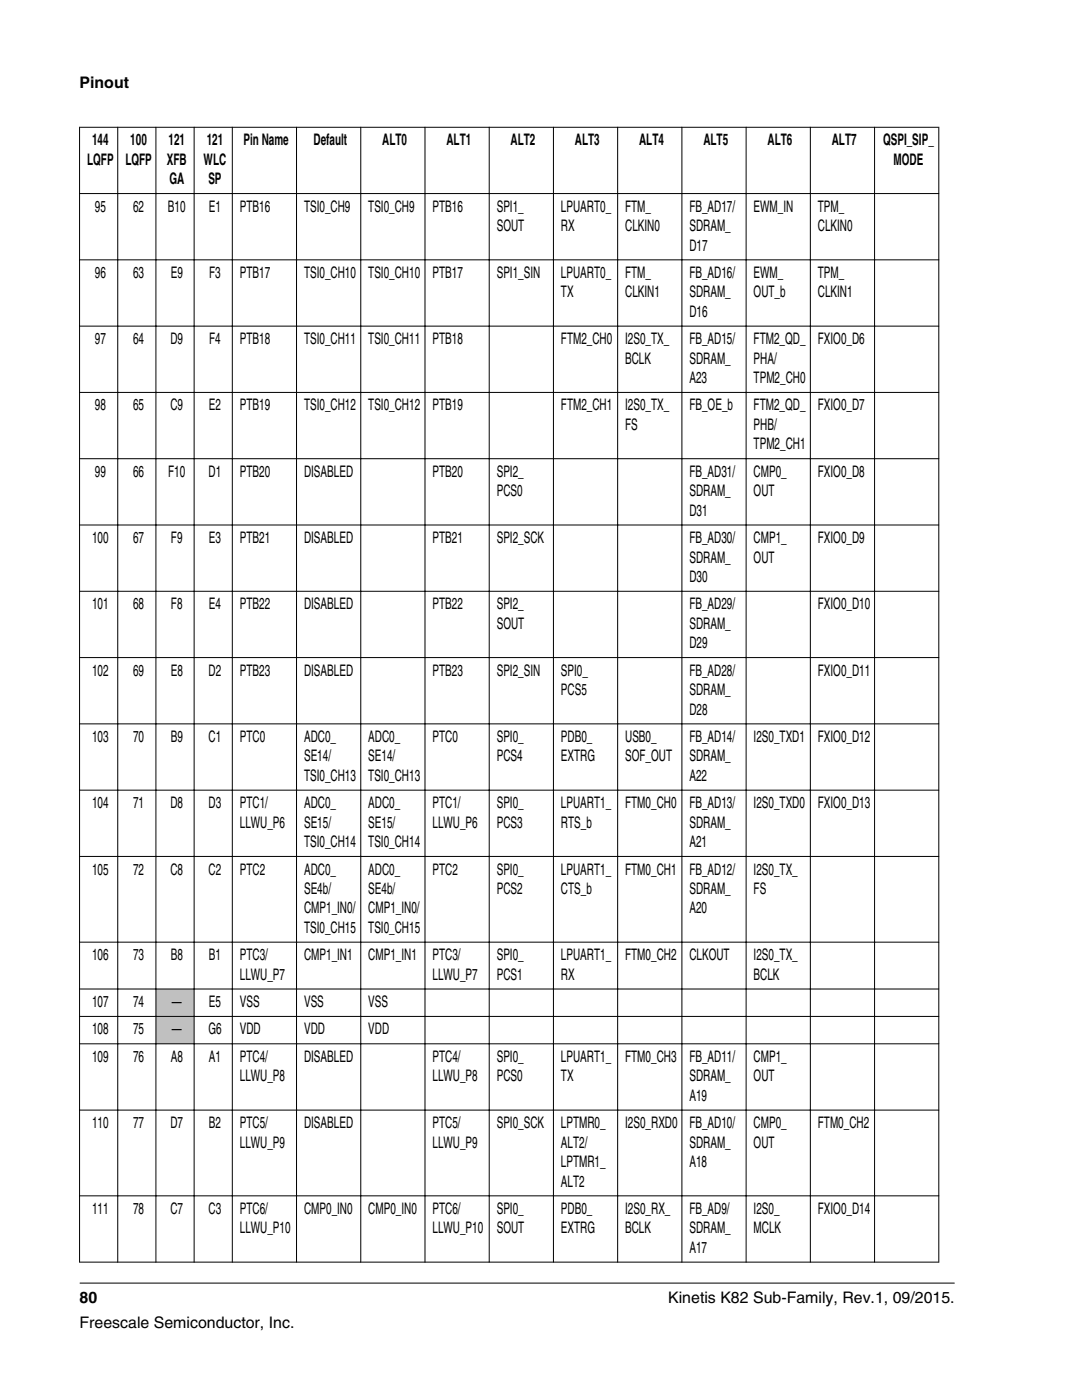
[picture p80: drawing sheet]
<svg xmlns="http://www.w3.org/2000/svg" width="216mm" height="279mm" viewBox="0 0 216 279" stroke-linecap="round" stroke-linejoin="round" font-family="sans-serif">
<defs><g id="words">
<g font-size="3.2">
<text x="15.9" y="17.5">Pinout</text>
<text x="18.4" y="29">144</text>
<text x="26" y="29">100</text>
<text x="33.6" y="29">121</text>
<text x="41.2" y="29">121</text>
<text x="48.6" y="29">Pin Name</text>
<text x="62.6" y="29">Default</text>
<text x="76.3" y="29">ALT0</text>
<text x="89.1" y="29">ALT1</text>
<text x="101.9" y="29">ALT2</text>
<text x="114.7" y="29">ALT3</text>
<text x="127.5" y="29">ALT4</text>
<text x="140.3" y="29">ALT5</text>
<text x="153.2" y="29">ALT6</text>
<text x="166" y="29">ALT7</text>
<text x="176.2" y="29">QSPI_SIP_</text>
<text x="17.4" y="32.9">LQFP</text>
<text x="25" y="32.9">LQFP</text>
<text x="33.3" y="32.9">XFB</text>
<text x="40.6" y="32.9">WLC</text>
<text x="178.3" y="32.9">MODE</text>
<text x="33.8" y="36.8">GA</text>
<text x="41.6" y="36.8">SP</text>
<text x="18.9" y="42.2">95</text>
<text x="26.6" y="42.2">62</text>
<text x="33.5" y="42.2">B10</text>
<text x="41.7" y="42.2">E1</text>
<text x="47.9" y="42.2">PTB16</text>
<text x="60.7" y="42.2">TSI0_CH9</text>
<text x="73.5" y="42.2">TSI0_CH9</text>
<text x="86.3" y="42.2">PTB16</text>
<text x="99.1" y="42.2">SPI1_</text>
<text x="99.1" y="46.1">SOUT</text>
<text x="111.9" y="42.2">LPUART0_</text>
<text x="111.9" y="46.1">RX</text>
<text x="124.7" y="42.2">FTM_</text>
<text x="124.7" y="46.1">CLKIN0</text>
<text x="137.6" y="42.2">FB_AD17/</text>
<text x="137.6" y="46.1">SDRAM_</text>
<text x="150.4" y="42.2">EWM_IN</text>
<text x="163.2" y="42.2">TPM_</text>
<text x="163.2" y="46.1">CLKIN0</text>
<text x="137.6" y="50">D17</text>
<text x="18.9" y="55.5">96</text>
<text x="26.6" y="55.5">63</text>
<text x="34.1" y="55.5">E9</text>
<text x="41.7" y="55.5">F3</text>
<text x="47.9" y="55.5">PTB17</text>
<text x="60.7" y="55.5">TSI0_CH10</text>
<text x="73.5" y="55.5">TSI0_CH10</text>
<text x="86.3" y="55.5">PTB17</text>
<text x="99.1" y="55.5">SPI1_SIN</text>
<text x="111.9" y="55.5">LPUART0_</text>
<text x="111.9" y="59.3">TX</text>
<text x="124.7" y="55.5">FTM_</text>
<text x="124.7" y="59.3">CLKIN1</text>
<text x="137.6" y="55.5">FB_AD16/</text>
<text x="137.6" y="59.3">SDRAM_</text>
<text x="150.4" y="55.5">EWM_</text>
<text x="150.4" y="59.3">OUT_b</text>
<text x="163.2" y="55.5">TPM_</text>
<text x="163.2" y="59.3">CLKIN1</text>
<text x="137.6" y="63.2">D16</text>
<text x="18.9" y="68.7">97</text>
<text x="26.6" y="68.7">64</text>
<text x="34" y="68.7">D9</text>
<text x="41.7" y="68.7">F4</text>
<text x="47.9" y="68.7">PTB18</text>
<text x="60.7" y="68.7">TSI0_CH11</text>
<text x="73.5" y="68.7">TSI0_CH11</text>
<text x="86.3" y="68.7">PTB18</text>
<text x="111.9" y="68.7">FTM2_CH0</text>
<text x="124.7" y="68.7">I2S0_TX_</text>
<text x="137.6" y="68.7">FB_AD15/</text>
<text x="150.4" y="68.7">FTM2_QD_</text>
<text x="163.2" y="68.7">FXIO0_D6</text>
<text x="124.7" y="72.6">BCLK</text>
<text x="137.6" y="72.6">SDRAM_</text>
<text x="137.6" y="76.5">A23</text>
<text x="150.4" y="72.6">PHA/</text>
<text x="150.4" y="76.5">TPM2_CH0</text>
<text x="18.9" y="81.9">98</text>
<text x="26.6" y="81.9">65</text>
<text x="34" y="81.9">C9</text>
<text x="41.7" y="81.9">E2</text>
<text x="47.9" y="81.9">PTB19</text>
<text x="60.7" y="81.9">TSI0_CH12</text>
<text x="73.5" y="81.9">TSI0_CH12</text>
<text x="86.3" y="81.9">PTB19</text>
<text x="111.9" y="81.9">FTM2_CH1</text>
<text x="124.7" y="81.9">I2S0_TX_</text>
<text x="137.6" y="81.9">FB_OE_b</text>
<text x="150.4" y="81.9">FTM2_QD_</text>
<text x="163.2" y="81.9">FXIO0_D7</text>
<text x="124.7" y="85.8">FS</text>
<text x="150.4" y="85.8">PHB/</text>
<text x="150.4" y="89.7">TPM2_CH1</text>
<text x="18.9" y="95.2">99</text>
<text x="26.6" y="95.2">66</text>
<text x="33.6" y="95.2">F10</text>
<text x="41.6" y="95.2">D1</text>
<text x="47.9" y="95.2">PTB20</text>
<text x="60.7" y="95.2">DISABLED</text>
<text x="86.3" y="95.2">PTB20</text>
<text x="99.1" y="95.2">SPI2_</text>
<text x="137.6" y="95.2">FB_AD31/</text>
<text x="150.4" y="95.2">CMP0_</text>
<text x="163.2" y="95.2">FXIO0_D8</text>
<text x="99.1" y="99">PCS0</text>
<text x="137.6" y="99">SDRAM_</text>
<text x="150.4" y="99">OUT</text>
<text x="137.6" y="102.9">D31</text>
<text x="18.4" y="108.4">100</text>
<text x="26.6" y="108.4">67</text>
<text x="34.1" y="108.4">F9</text>
<text x="41.7" y="108.4">E3</text>
<text x="47.9" y="108.4">PTB21</text>
<text x="60.7" y="108.4">DISABLED</text>
<text x="86.3" y="108.4">PTB21</text>
<text x="99.1" y="108.4">SPI2_SCK</text>
<text x="137.6" y="108.4">FB_AD30/</text>
<text x="137.6" y="112.3">SDRAM_</text>
<text x="150.4" y="108.4">CMP1_</text>
<text x="150.4" y="112.3">OUT</text>
<text x="163.2" y="108.4">FXIO0_D9</text>
<text x="137.6" y="116.1">D30</text>
<text x="18.4" y="121.6">101</text>
<text x="26.6" y="121.6">68</text>
<text x="34.1" y="121.6">F8</text>
<text x="41.7" y="121.6">E4</text>
<text x="47.9" y="121.6">PTB22</text>
<text x="60.7" y="121.6">DISABLED</text>
<text x="86.3" y="121.6">PTB22</text>
<text x="99.1" y="121.6">SPI2_</text>
<text x="99.1" y="125.5">SOUT</text>
<text x="137.6" y="121.6">FB_AD29/</text>
<text x="137.6" y="125.5">SDRAM_</text>
<text x="163.2" y="121.6">FXIO0_D10</text>
<text x="137.6" y="129.4">D29</text>
<text x="18.4" y="134.8">102</text>
<text x="26.6" y="134.8">69</text>
<text x="34.1" y="134.8">E8</text>
<text x="41.6" y="134.8">D2</text>
<text x="47.9" y="134.8">PTB23</text>
<text x="60.7" y="134.8">DISABLED</text>
<text x="86.3" y="134.8">PTB23</text>
<text x="99.1" y="134.8">SPI2_SIN</text>
<text x="111.9" y="134.8">SPI0_</text>
<text x="137.6" y="134.8">FB_AD28/</text>
<text x="163.2" y="134.8">FXIO0_D11</text>
<text x="111.9" y="138.7">PCS5</text>
<text x="137.6" y="138.7">SDRAM_</text>
<text x="137.6" y="142.6">D28</text>
<text x="18.4" y="148.1">103</text>
<text x="26.6" y="148.1">70</text>
<text x="34.1" y="148.1">B9</text>
<text x="41.6" y="148.1">C1</text>
<text x="47.9" y="148.1">PTC0</text>
<text x="60.7" y="148.1">ADC0_</text>
<text x="73.5" y="148.1">ADC0_</text>
<text x="86.3" y="148.1">PTC0</text>
<text x="99.1" y="148.1">SPI0_</text>
<text x="111.9" y="148.1">PDB0_</text>
<text x="124.7" y="148.1">USB0_</text>
<text x="137.6" y="148.1">FB_AD14/</text>
<text x="150.4" y="148.1">I2S0_TXD1</text>
<text x="163.2" y="148.1">FXIO0_D12</text>
<text x="60.7" y="152">SE14/</text>
<text x="60.7" y="155.8">TSI0_CH13</text>
<text x="73.5" y="152">SE14/</text>
<text x="73.5" y="155.8">TSI0_CH13</text>
<text x="99.1" y="152">PCS4</text>
<text x="111.9" y="152">EXTRG</text>
<text x="124.7" y="152">SOF_OUT</text>
<text x="137.6" y="152">SDRAM_</text>
<text x="137.6" y="155.8">A22</text>
<text x="18.4" y="161.3">104</text>
<text x="26.6" y="161.3">71</text>
<text x="34" y="161.3">D8</text>
<text x="41.6" y="161.3">D3</text>
<text x="47.9" y="161.3">PTC1/</text>
<text x="60.7" y="161.3">ADC0_</text>
<text x="73.5" y="161.3">ADC0_</text>
<text x="86.3" y="161.3">PTC1/</text>
<text x="99.1" y="161.3">SPI0_</text>
<text x="111.9" y="161.3">LPUART1_</text>
<text x="124.7" y="161.3">FTM0_CH0</text>
<text x="137.6" y="161.3">FB_AD13/</text>
<text x="150.4" y="161.3">I2S0_TXD0</text>
<text x="163.2" y="161.3">FXIO0_D13</text>
<text x="47.9" y="165.2">LLWU_P6</text>
<text x="60.7" y="165.2">SE15/</text>
<text x="73.5" y="165.2">SE15/</text>
<text x="86.3" y="165.2">LLWU_P6</text>
<text x="99.1" y="165.2">PCS3</text>
<text x="111.9" y="165.2">RTS_b</text>
<text x="137.6" y="165.2">SDRAM_</text>
<text x="60.7" y="169.1">TSI0_CH14</text>
<text x="73.5" y="169.1">TSI0_CH14</text>
<text x="137.6" y="169.1">A21</text>
<text x="18.4" y="174.5">105</text>
<text x="26.6" y="174.5">72</text>
<text x="34" y="174.5">C8</text>
<text x="41.6" y="174.5">C2</text>
<text x="47.9" y="174.5">PTC2</text>
<text x="60.7" y="174.5">ADC0_</text>
<text x="60.7" y="178.4">SE4b/</text>
<text x="73.5" y="174.5">ADC0_</text>
<text x="73.5" y="178.4">SE4b/</text>
<text x="86.3" y="174.5">PTC2</text>
<text x="99.1" y="174.5">SPI0_</text>
<text x="99.1" y="178.4">PCS2</text>
<text x="111.9" y="174.5">LPUART1_</text>
<text x="111.9" y="178.4">CTS_b</text>
<text x="124.7" y="174.5">FTM0_CH1</text>
<text x="137.6" y="174.5">FB_AD12/</text>
<text x="137.6" y="178.4">SDRAM_</text>
<text x="150.4" y="174.5">I2S0_TX_</text>
<text x="150.4" y="178.4">FS</text>
<text x="60.7" y="182.3">CMP1_IN0/</text>
<text x="73.5" y="182.3">CMP1_IN0/</text>
<text x="137.6" y="182.3">A20</text>
<text x="18.4" y="191.6">106</text>
<text x="26.6" y="191.6">73</text>
<text x="34.1" y="191.6">B8</text>
<text x="41.7" y="191.6">B1</text>
<text x="47.9" y="191.6">PTC3/</text>
<text x="60.7" y="186.2">TSI0_CH15</text>
<text x="60.7" y="191.6">CMP1_IN1</text>
<text x="73.5" y="186.2">TSI0_CH15</text>
<text x="73.5" y="191.6">CMP1_IN1</text>
<text x="86.3" y="191.6">PTC3/</text>
<text x="99.1" y="191.6">SPI0_</text>
<text x="111.9" y="191.6">LPUART1_</text>
<text x="124.7" y="191.6">FTM0_CH2</text>
<text x="137.6" y="191.6">CLKOUT</text>
<text x="150.4" y="191.6">I2S0_TX_</text>
<text x="47.9" y="195.5">LLWU_P7</text>
<text x="86.3" y="195.5">LLWU_P7</text>
<text x="99.1" y="195.5">PCS1</text>
<text x="111.9" y="195.5">RX</text>
<text x="150.4" y="195.5">BCLK</text>
<text x="18.4" y="201">107</text>
<text x="26.6" y="201">74</text>
<text x="34.3" y="201">—</text>
<text x="41.7" y="201">E5</text>
<text x="47.9" y="201">VSS</text>
<text x="60.7" y="201">VSS</text>
<text x="73.5" y="201">VSS</text>
<text x="18.4" y="206.5">108</text>
<text x="26.6" y="206.5">75</text>
<text x="34.3" y="206.5">—</text>
<text x="41.6" y="206.5">G6</text>
<text x="47.9" y="206.5">VDD</text>
<text x="60.7" y="206.5">VDD</text>
<text x="73.5" y="206.5">VDD</text>
<text x="18.4" y="211.9">109</text>
<text x="26.6" y="211.9">76</text>
<text x="34.1" y="211.9">A8</text>
<text x="41.7" y="211.9">A1</text>
<text x="47.9" y="211.9">PTC4/</text>
<text x="47.9" y="215.8">LLWU_P8</text>
<text x="60.7" y="211.9">DISABLED</text>
<text x="86.3" y="211.9">PTC4/</text>
<text x="86.3" y="215.8">LLWU_P8</text>
<text x="99.1" y="211.9">SPI0_</text>
<text x="99.1" y="215.8">PCS0</text>
<text x="111.9" y="211.9">LPUART1_</text>
<text x="111.9" y="215.8">TX</text>
<text x="124.7" y="211.9">FTM0_CH3</text>
<text x="137.6" y="211.9">FB_AD11/</text>
<text x="137.6" y="215.8">SDRAM_</text>
<text x="150.4" y="211.9">CMP1_</text>
<text x="150.4" y="215.8">OUT</text>
<text x="137.6" y="219.7">A19</text>
<text x="18.4" y="225.2">110</text>
<text x="26.6" y="225.2">77</text>
<text x="34" y="225.2">D7</text>
<text x="41.7" y="225.2">B2</text>
<text x="47.9" y="225.2">PTC5/</text>
<text x="60.7" y="225.2">DISABLED</text>
<text x="86.3" y="225.2">PTC5/</text>
<text x="99.1" y="225.2">SPI0_SCK</text>
<text x="111.9" y="225.2">LPTMR0_</text>
<text x="124.7" y="225.2">I2S0_RXD0</text>
<text x="137.6" y="225.2">FB_AD10/</text>
<text x="150.4" y="225.2">CMP0_</text>
<text x="163.2" y="225.2">FTM0_CH2</text>
<text x="47.9" y="229">LLWU_P9</text>
<text x="86.3" y="229">LLWU_P9</text>
<text x="111.9" y="229">ALT2/</text>
<text x="111.9" y="232.9">LPTMR1_</text>
<text x="137.6" y="229">SDRAM_</text>
<text x="137.6" y="232.9">A18</text>
<text x="150.4" y="229">OUT</text>
<text x="111.9" y="236.8">ALT2</text>
<text x="18.4" y="242.3">111</text>
<text x="26.6" y="242.3">78</text>
<text x="34" y="242.3">C7</text>
<text x="41.6" y="242.3">C3</text>
<text x="47.9" y="242.3">PTC6/</text>
<text x="60.7" y="242.3">CMP0_IN0</text>
<text x="73.5" y="242.3">CMP0_IN0</text>
<text x="86.3" y="242.3">PTC6/</text>
<text x="99.1" y="242.3">SPI0_</text>
<text x="111.9" y="242.3">PDB0_</text>
<text x="124.7" y="242.3">I2S0_RX_</text>
<text x="137.6" y="242.3">FB_AD9/</text>
<text x="150.4" y="242.3">I2S0_</text>
<text x="163.2" y="242.3">FXIO0_D14</text>
<text x="47.9" y="246.1">LLWU_P10</text>
<text x="86.3" y="246.1">LLWU_P10</text>
<text x="99.1" y="246.1">SOUT</text>
<text x="111.9" y="246.1">EXTRG</text>
<text x="124.7" y="246.1">BCLK</text>
<text x="137.6" y="246.1">SDRAM_</text>
<text x="137.6" y="250">A17</text>
<text x="150.4" y="246.1">MCLK</text>
<text x="15.9" y="260">80</text>
<text x="133.3" y="260">Kinetis K82 Sub-Family, Rev.1, 09/2015.</text>
<text x="15.9" y="265">Freescale Semiconductor, Inc.</text>
</g>
</g></defs>
<g fill="#c0c0c0">
<path d="M31.2 197.5h7.4v5.3h-7.4z" fill-rule="evenodd"/>
<path d="M31.2 202.9h7.4v5.3h-7.4z" fill-rule="evenodd"/>
</g>
<g fill="none" stroke="#000" stroke-width=".2">
<path d="M15.8 25.4h171.6M15.8 38.6h171.6M15.9 25.3v226.7M23.5 25.3v226.7M31.1 25.3v226.7M38.7 25.3v226.7M46.4 25.3v226.7M59.2 25.3v226.7M72 25.3v226.7M84.8 25.3v226.7M97.6 25.3v226.7M110.4 25.3v226.7"/>
<path d="M123.2 25.3v226.7M136.1 25.3v226.7M148.9 25.3v226.7M161.7 25.3v226.7M174.5 25.3v226.7M187.3 25.3v226.7M15.8 51.9h171.6M15.8 65.1h171.6M15.8 78.3h171.6M15.8 91.5h171.6M15.8 104.8h171.6M15.8 118h171.6"/>
<path d="M15.8 131.2h171.6M15.8 144.5h171.6M15.8 157.7h171.6M15.8 170.9h171.6M15.8 188h171.6M15.8 197.4h171.6M15.8 202.8h171.6M15.8 208.3h171.6M15.8 221.5h171.6M15.8 238.7h171.6M15.8 251.9h171.6M15.9 256.1h174.6"/>
</g>
<use href="#words"/>
</svg>
